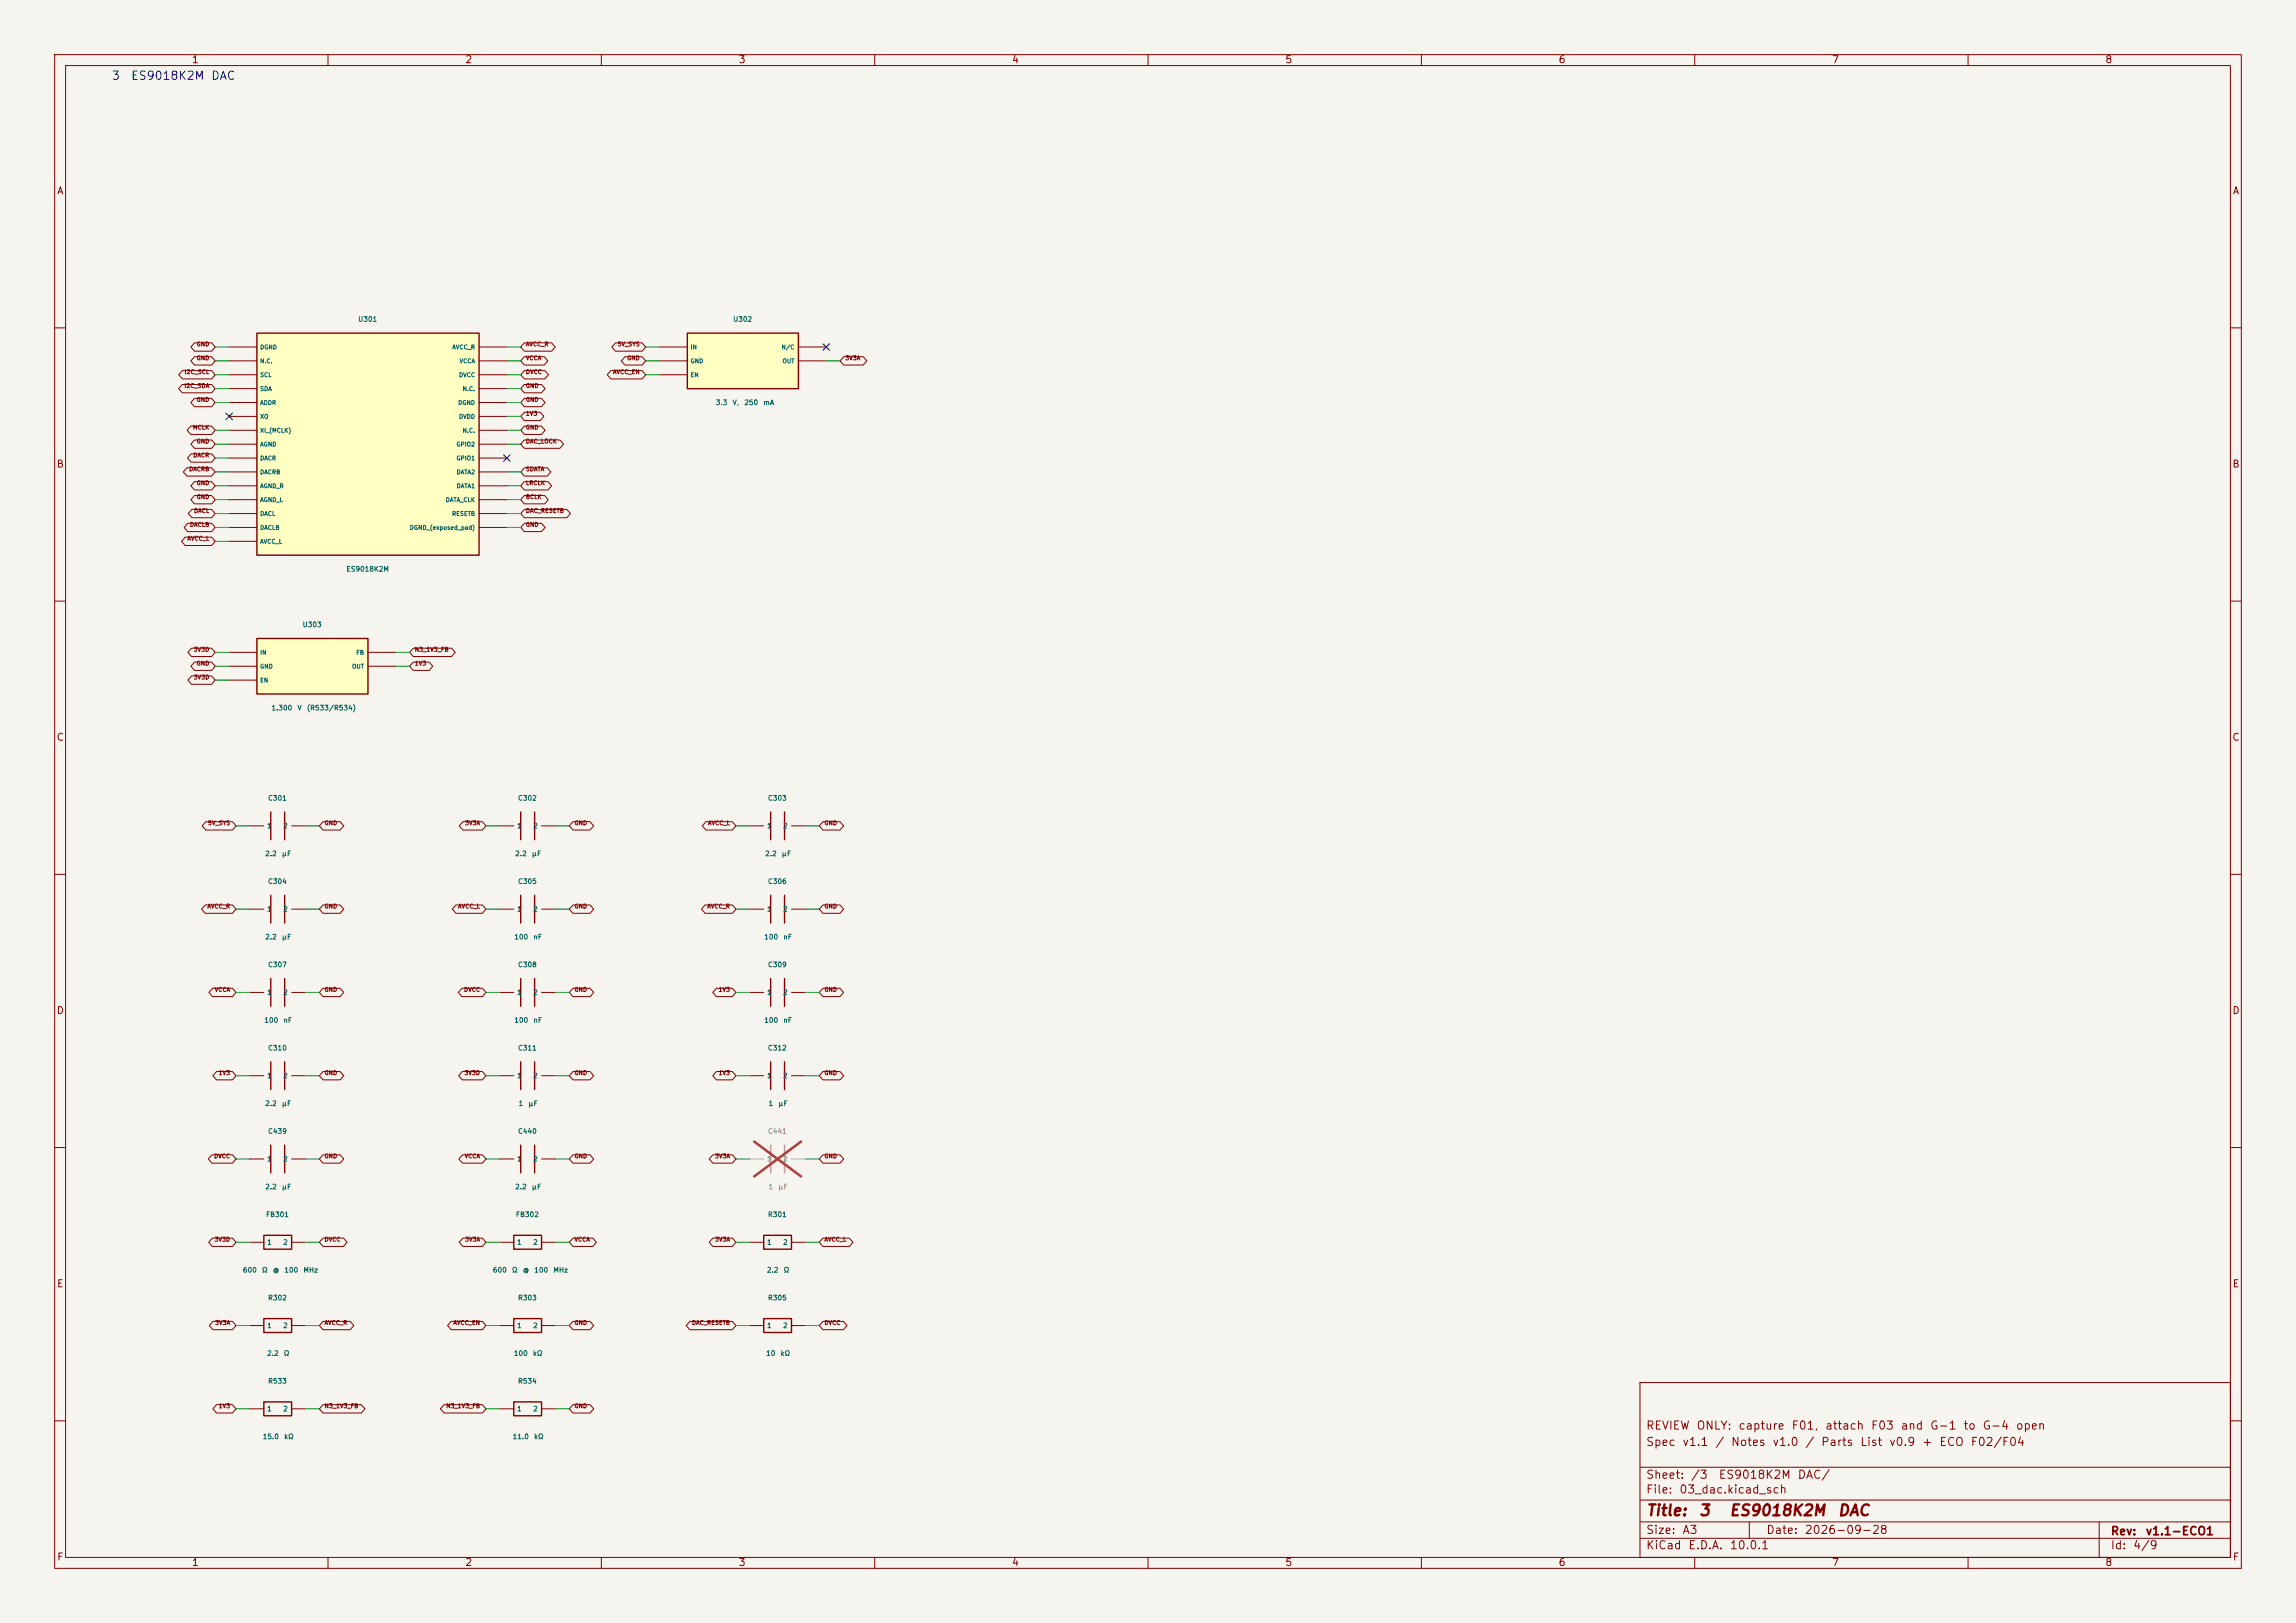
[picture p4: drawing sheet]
<svg xmlns="http://www.w3.org/2000/svg" width="420mm" height="297mm" viewBox="0 0 420 297" stroke-linecap="round" stroke-linejoin="round" font-family="sans-serif">
<defs><g id="words">
<g font-size="2" fill="#840000">
<text x="301" y="277.9">Title:</text>
<text x="310.6" y="277.9">3</text>
<text x="316.2" y="277.9">ES9018K2M</text>
<text x="336" y="277.9">DAC</text>
</g>
<g font-size="1.5" fill="#0000c2">
<text x="20.3" y="15">3</text>
<text x="23.9" y="15">ES9018K2M</text>
<text x="38.5" y="15">DAC</text>
</g>
<g font-size="1.5" fill="#840000">
<text x="301" y="262">REVIEW</text>
<text x="310.2" y="262">ONLY:</text>
<text x="317.9" y="262">capture</text>
<text x="327.6" y="262">F01,</text>
<text x="333.8" y="262">attach</text>
<text x="342.1" y="262">F03</text>
<text x="347.6" y="262">and</text>
<text x="352.9" y="262">G-1</text>
<text x="359" y="262">to</text>
<text x="362.5" y="262">G-4</text>
<text x="368.6" y="262">open</text>
<text x="301" y="265">Spec</text>
<text x="307.6" y="265">v1.1</text>
<text x="313.7" y="265">/</text>
<text x="316.5" y="265">Notes</text>
<text x="324.1" y="265">v1.0</text>
<text x="330.1" y="265">/</text>
<text x="333" y="265">Parts</text>
<text x="340.2" y="265">List</text>
<text x="345.5" y="265">v0.9</text>
<text x="351.5" y="265">+</text>
<text x="354.6" y="265">ECO</text>
<text x="360.4" y="265">F02/F04</text>
<text x="301" y="273.7">File:</text>
<text x="301" y="271">Sheet:</text>
<text x="307.1" y="273.7">03_dac.kicad_sch</text>
<text x="309.2" y="271">/3</text>
<text x="314.3" y="271">ES9018K2M</text>
<text x="328.7" y="271">DAC/</text>
<text x="301" y="281.1">Size:</text>
<text x="307.6" y="281.1">A3</text>
<text x="323" y="281.1">Date:</text>
<text x="330" y="281.1">2026-09-28</text>
<text x="386" y="281.3">Rev:</text>
<text x="392.4" y="281.3">v1.1-ECO1</text>
<text x="301" y="283.9">KiCad</text>
<text x="308.7" y="283.9">E.D.A.</text>
<text x="316.3" y="283.9">10.0.1</text>
<text x="386" y="283.9">Id:</text>
<text x="390.1" y="283.9">4/9</text>
</g>
<g font-size="1.3" fill="#840000">
<text x="35" y="11.9">1</text>
<text x="85" y="11.9">2</text>
<text x="135" y="11.9">3</text>
<text x="185" y="11.9">4</text>
<text x="235" y="11.9">5</text>
<text x="285" y="11.9">6</text>
<text x="335" y="11.9">7</text>
<text x="385" y="11.9">8</text>
<text x="10.3" y="35.9">A</text>
<text x="408.3" y="35.9">A</text>
<text x="10.3" y="85.9">B</text>
<text x="408.2" y="85.9">B</text>
<text x="10.3" y="135.9">C</text>
<text x="408.2" y="135.9">C</text>
<text x="10.3" y="185.9">D</text>
<text x="408.2" y="185.9">D</text>
<text x="10.3" y="235.9">E</text>
<text x="408.3" y="235.9">E</text>
<text x="10.3" y="285.9">F</text>
<text x="35" y="286.9">1</text>
<text x="85" y="286.9">2</text>
<text x="135" y="286.9">3</text>
<text x="185" y="286.9">4</text>
<text x="235" y="286.9">5</text>
<text x="285" y="286.9">6</text>
<text x="335" y="286.9">7</text>
<text x="385" y="286.9">8</text>
<text x="408.3" y="285.9">F</text>
</g>
<g font-size=".9" fill="#006464">
<text x="65.4" y="59.1">U301</text>
<text x="134" y="59.1">U302</text>
<text x="130.8" y="74.3">3.3</text>
<text x="133.9" y="74.3">V,</text>
<text x="136.1" y="74.3">250</text>
<text x="139.6" y="74.3">mA</text>
<text x="63.3" y="104.8">ES9018K2M</text>
<text x="55.3" y="115">U303</text>
<text x="49.6" y="130.2">1.300</text>
<text x="54.3" y="130.2">V</text>
<text x="56" y="130.2">(R533/R534)</text>
<text x="48.9" y="146.7">C301</text>
<text x="94.7" y="146.7">C302</text>
<text x="140.4" y="146.7">C303</text>
<text x="48.8" y="151.8">1</text>
<text x="51.7" y="151.8">2</text>
<text x="94.5" y="151.8">1</text>
<text x="97.4" y="151.8">2</text>
<text x="140.2" y="151.8">1</text>
<text x="143.1" y="151.8">2</text>
<text x="48.4" y="156.9">2.2</text>
<text x="48.9" y="162">C304</text>
<text x="51.5" y="156.9">µF</text>
<text x="94.1" y="156.9">2.2</text>
<text x="94.7" y="162">C305</text>
<text x="97.2" y="156.9">µF</text>
<text x="139.9" y="156.9">2.2</text>
<text x="140.4" y="162">C306</text>
<text x="142.9" y="156.9">µF</text>
<text x="48.8" y="167">1</text>
<text x="51.7" y="167">2</text>
<text x="94.5" y="167">1</text>
<text x="97.4" y="167">2</text>
<text x="140.2" y="167">1</text>
<text x="143.1" y="167">2</text>
<text x="48.4" y="172.1">2.2</text>
<text x="51.5" y="172.1">µF</text>
<text x="94" y="172.1">100</text>
<text x="97.5" y="172.1">nF</text>
<text x="139.7" y="172.1">100</text>
<text x="143.2" y="172.1">nF</text>
<text x="48.9" y="177.2">C307</text>
<text x="94.7" y="177.2">C308</text>
<text x="140.4" y="177.2">C309</text>
<text x="48.8" y="182.3">1</text>
<text x="51.7" y="182.3">2</text>
<text x="94.5" y="182.3">1</text>
<text x="97.4" y="182.3">2</text>
<text x="140.2" y="182.3">1</text>
<text x="143.1" y="182.3">2</text>
<text x="48.3" y="187.4">100</text>
<text x="51.8" y="187.4">nF</text>
<text x="94" y="187.4">100</text>
<text x="97.5" y="187.4">nF</text>
<text x="139.7" y="187.4">100</text>
<text x="143.2" y="187.4">nF</text>
<text x="48.8" y="197.5">1</text>
<text x="48.9" y="192.4">C310</text>
<text x="51.7" y="197.5">2</text>
<text x="94.5" y="197.5">1</text>
<text x="94.7" y="192.4">C311</text>
<text x="97.4" y="197.5">2</text>
<text x="140.2" y="197.5">1</text>
<text x="140.4" y="192.4">C312</text>
<text x="143.1" y="197.5">2</text>
<text x="48.4" y="202.6">2.2</text>
<text x="51.5" y="202.6">µF</text>
<text x="94.8" y="202.6">1</text>
<text x="96.6" y="202.6">µF</text>
<text x="140.5" y="202.6">1</text>
<text x="142.3" y="202.6">µF</text>
<text x="48.9" y="207.7">C439</text>
<text x="94.7" y="207.7">C440</text>
<text x="48.8" y="212.8">1</text>
<text x="51.7" y="212.8">2</text>
<text x="94.5" y="212.8">1</text>
<text x="97.4" y="212.8">2</text>
<text x="48.4" y="217.8">2.2</text>
<text x="51.5" y="217.8">µF</text>
<text x="94.1" y="217.8">2.2</text>
<text x="97.2" y="217.8">µF</text>
<text x="48.6" y="222.9">FB301</text>
<text x="94.3" y="222.9">FB302</text>
<text x="140.4" y="222.9">R301</text>
<text x="44.4" y="233.1">600</text>
<text x="47.8" y="233.1">Ω</text>
<text x="48.8" y="228">1</text>
<text x="49.8" y="233.1">@</text>
<text x="51.7" y="228">2</text>
<text x="51.9" y="233.1">100</text>
<text x="55.4" y="233.1">MHz</text>
<text x="90.1" y="233.1">600</text>
<text x="93.6" y="233.1">Ω</text>
<text x="94.5" y="228">1</text>
<text x="95.5" y="233.1">@</text>
<text x="97.4" y="228">2</text>
<text x="97.6" y="233.1">100</text>
<text x="101.1" y="233.1">MHz</text>
<text x="140.2" y="233.1">2.2</text>
<text x="140.2" y="228">1</text>
<text x="143.1" y="228">2</text>
<text x="143.3" y="233.1">Ω</text>
<text x="48.9" y="238.2">R302</text>
<text x="94.7" y="238.2">R303</text>
<text x="140.4" y="238.2">R305</text>
<text x="48.8" y="243.2">1</text>
<text x="51.7" y="243.2">2</text>
<text x="94.5" y="243.2">1</text>
<text x="97.4" y="243.2">2</text>
<text x="140.2" y="243.2">1</text>
<text x="143.1" y="243.2">2</text>
<text x="48.8" y="248.3">2.2</text>
<text x="51.8" y="248.3">Ω</text>
<text x="93.9" y="248.3">100</text>
<text x="97.4" y="248.3">kΩ</text>
<text x="140" y="248.3">10</text>
<text x="142.7" y="248.3">kΩ</text>
<text x="48.9" y="253.4">R533</text>
<text x="94.7" y="253.4">R534</text>
<text x="48" y="263.6">15.0</text>
<text x="48.8" y="258.5">1</text>
<text x="51.7" y="258.5">2</text>
<text x="51.9" y="263.6">kΩ</text>
<text x="93.7" y="263.6">11.0</text>
<text x="94.5" y="258.5">1</text>
<text x="97.4" y="258.5">2</text>
<text x="97.6" y="263.6">kΩ</text>
</g>
<g font-size=".9" fill="#939391">
<text x="140.4" y="207.7">C441</text>
<text x="140.2" y="212.8">1</text>
<text x="143.1" y="212.8">2</text>
<text x="140.5" y="217.8">1</text>
<text x="142.3" y="217.8">µF</text>
</g>
<g font-size=".8" fill="#840000">
<text x="35.9" y="63.6">GND</text>
<text x="96.1" y="63.6">AVCC_R</text>
<text x="112.9" y="63.6">5V_SYS</text>
<text x="33.6" y="71.2">I2C_SDA</text>
<text x="33.7" y="68.6">I2C_SCL</text>
<text x="35.9" y="66.1">GND</text>
<text x="96.1" y="68.6">DVCC</text>
<text x="96.1" y="66.1">VCCA</text>
<text x="96.1" y="71.2">GND</text>
<text x="112" y="68.6">AVCC_EN</text>
<text x="114.6" y="66.1">GND</text>
<text x="154.5" y="66.1">3V3A</text>
<text x="35.9" y="73.7">GND</text>
<text x="96.1" y="76.3">1V3</text>
<text x="96.1" y="73.7">GND</text>
<text x="35.2" y="78.8">MCLK</text>
<text x="35.3" y="83.9">DACR</text>
<text x="35.9" y="81.3">GND</text>
<text x="96.1" y="78.8">GND</text>
<text x="96.1" y="81.3">DAC_LOCK</text>
<text x="34.5" y="86.4">DACRB</text>
<text x="35.9" y="89">GND</text>
<text x="96.1" y="89">LRCLK</text>
<text x="96.1" y="86.4">SDATA</text>
<text x="35.4" y="94">DACL</text>
<text x="35.9" y="91.5">GND</text>
<text x="96.1" y="94">DAC_RESETB</text>
<text x="96.1" y="91.5">BCLK</text>
<text x="34.2" y="99.1">AVCC_L</text>
<text x="34.7" y="96.6">DACLB</text>
<text x="96.1" y="96.6">GND</text>
<text x="35.3" y="119.4">3V3D</text>
<text x="75.8" y="119.4">N3_1V3_FB</text>
<text x="35.3" y="124.5">3V3D</text>
<text x="35.9" y="122">GND</text>
<text x="75.8" y="122">1V3</text>
<text x="38" y="151.2">5V_SYS</text>
<text x="59.3" y="151.2">GND</text>
<text x="85" y="151.2">3V3A</text>
<text x="105" y="151.2">GND</text>
<text x="129.4" y="151.2">AVCC_L</text>
<text x="150.7" y="151.2">GND</text>
<text x="37.8" y="166.4">AVCC_R</text>
<text x="59.3" y="166.4">GND</text>
<text x="83.7" y="166.4">AVCC_L</text>
<text x="105" y="166.4">GND</text>
<text x="129.3" y="166.4">AVCC_R</text>
<text x="150.7" y="166.4">GND</text>
<text x="39.2" y="181.7">VCCA</text>
<text x="59.3" y="181.7">GND</text>
<text x="84.8" y="181.7">DVCC</text>
<text x="105" y="181.7">GND</text>
<text x="131.4" y="181.7">1V3</text>
<text x="150.7" y="181.7">GND</text>
<text x="39.9" y="196.9">1V3</text>
<text x="59.3" y="196.9">GND</text>
<text x="84.9" y="196.9">3V3D</text>
<text x="105" y="196.9">GND</text>
<text x="131.4" y="196.9">1V3</text>
<text x="150.7" y="196.9">GND</text>
<text x="39.1" y="212.1">DVCC</text>
<text x="59.3" y="212.1">GND</text>
<text x="84.9" y="212.1">VCCA</text>
<text x="105" y="212.1">GND</text>
<text x="130.7" y="212.1">3V3A</text>
<text x="150.7" y="212.1">GND</text>
<text x="39.2" y="227.4">3V3D</text>
<text x="59.3" y="227.4">DVCC</text>
<text x="85" y="227.4">3V3A</text>
<text x="105" y="227.4">VCCA</text>
<text x="130.7" y="227.4">3V3A</text>
<text x="150.7" y="227.4">AVCC_L</text>
<text x="39.3" y="242.6">3V3A</text>
<text x="59.3" y="242.6">AVCC_R</text>
<text x="82.8" y="242.6">AVCC_EN</text>
<text x="105" y="242.6">GND</text>
<text x="126.5" y="242.6">DAC_RESETB</text>
<text x="150.7" y="242.6">DVCC</text>
<text x="39.9" y="257.9">1V3</text>
<text x="59.3" y="257.9">N3_1V3_FB</text>
<text x="81.5" y="257.9">N3_1V3_FB</text>
<text x="105" y="257.9">GND</text>
</g>
<g font-size=".8" fill="#006464">
<text x="47.5" y="64.1">DGND</text>
<text x="82.6" y="64.1">AVCC_R</text>
<text x="126.2" y="64.1">IN</text>
<text x="142.9" y="64.1">N/C</text>
<text x="47.5" y="66.6">N.C.</text>
<text x="47.5" y="69.2">SCL</text>
<text x="47.5" y="71.7">SDA</text>
<text x="83.9" y="69.2">DVCC</text>
<text x="84" y="66.6">VCCA</text>
<text x="84.5" y="71.7">N.C.</text>
<text x="126.2" y="66.6">GND</text>
<text x="126.2" y="69.2">EN</text>
<text x="143.1" y="66.6">OUT</text>
<text x="47.5" y="74.3">ADDR</text>
<text x="47.5" y="76.8">XO</text>
<text x="83.7" y="74.3">DGND</text>
<text x="83.9" y="76.8">DVDD</text>
<text x="47.5" y="79.3">XI_(MCLK)</text>
<text x="47.5" y="81.9">AGND</text>
<text x="83.4" y="81.9">GPIO2</text>
<text x="84.5" y="79.3">N.C.</text>
<text x="47.5" y="84.4">DACR</text>
<text x="47.5" y="87">DACRB</text>
<text x="47.5" y="89.5">AGND_R</text>
<text x="83.4" y="84.4">GPIO1</text>
<text x="83.4" y="87">DATA2</text>
<text x="83.4" y="89.5">DATA1</text>
<text x="47.5" y="92">AGND_L</text>
<text x="47.5" y="94.6">DACL</text>
<text x="81.4" y="92">DATA_CLK</text>
<text x="82.6" y="94.6">RESETB</text>
<text x="47.5" y="97.1">DACLB</text>
<text x="47.5" y="99.7">AVCC_L</text>
<text x="74.9" y="97.1">DGND_(exposed_pad)</text>
<text x="47.5" y="120">IN</text>
<text x="65.1" y="120">FB</text>
<text x="47.5" y="122.5">GND</text>
<text x="47.5" y="125.1">EN</text>
<text x="64.3" y="122.5">OUT</text>
</g>
</g></defs>
<path d="M0 0h420v297h-420z" fill="#f5f4ef" stroke="#f5f4ef" stroke-width=".18"/>
<g fill="none" stroke="#840000" stroke-width=".18">
<path d="M10 10h400v277h-400zM12 12h396v273h-396zM60 10v2M110 10v2M160 10v2M210 10v2M260 10v2M310 10v2M360 10v2M10 60h2M408 60h2M10 110h2"/>
<path d="M408 110h2M10 160h2M408 160h2M10 210h2M408 210h2M137.2 242.6h2.5M144.8 242.6h2.5M300 253h108v32h-108zM10 260h2M300 278.5h108M300 274.5h108M300 268.5h108"/>
<path d="M320 278.5v3M384 278.5v6.5M408 260h2M60 285v2M110 285v2M160 285v2M210 285v2M260 285v2M300 281.5h108M310 285v2M360 285v2"/>
</g>
<path d="M139.7 241.3h5.1v2.5h-5.1z" fill="none" stroke="#840000" stroke-width=".25"/>
<path d="M125.7 61h20.3v10.1h-20.3z" fill="#ffffc2"/>
<path d="M125.7 61h20.3v10.1h-20.3z" fill="none" stroke="#840000" stroke-width=".25"/>
<path d="M120.6 63.5h5.1M120.6 66h5.1M120.6 68.6h5.1M146 63.5h5.1M146 66h5.1" fill="none" stroke="#840000" stroke-width=".18"/>
<path d="M47 61h40.6v40.6h-40.6z" fill="#ffffc2"/>
<path d="M47 61h40.6v40.6h-40.6zM49.5 148.6v5.1M52.1 148.6v5.1M49.5 163.8v5.1M49.5 179.1v5.1M52.1 163.8v5.1M52.1 179.1v5.1" fill="none" stroke="#840000" stroke-width=".25"/>
<g fill="none" stroke="#840000" stroke-width=".18">
<path d="M41.9 63.5h5.1M41.9 66h5.1M41.9 68.6h5.1M41.9 71.1h5.1M41.9 73.7h5.1M41.9 76.2h5.1M41.9 78.7h5.1M87.6 63.5h5.1M87.6 66h5.1M87.6 68.6h5.1M87.6 71.1h5.1M87.6 73.7h5.1"/>
<path d="M87.6 76.2h5.1M87.6 78.7h5.1M41.9 81.3h5.1M41.9 83.8h5.1M41.9 86.4h5.1M41.9 88.9h5.1M41.9 91.4h5.1M41.9 94h5.1M41.9 96.5h5.1M41.9 99.1h5.1M87.6 81.3h5.1M87.6 83.8h5.1"/>
<path d="M87.6 86.4h5.1M87.6 88.9h5.1M87.6 91.4h5.1M87.6 94h5.1M87.6 96.5h5.1M45.7 151.1h2.6M53.3 151.1h2.6M45.7 166.4h2.6M53.3 166.4h2.6M45.7 181.6h2.6M53.3 181.6h2.6"/>
</g>
<path d="M47 116.8h20.3v10.2h-20.3z" fill="#ffffc2"/>
<g fill="none" stroke="#840000" stroke-width=".25">
<path d="M47 116.8h20.3v10.2h-20.3zM95.2 148.6v5.1M97.8 148.6v5.1M141 148.6v5.1M143.5 148.6v5.1M95.2 163.8v5.1M95.2 179.1v5.1M97.8 163.8v5.1M97.8 179.1v5.1M141 163.8v5.1M141 179.1v5.1M143.5 163.8v5.1"/>
<path d="M143.5 179.1v5.1M49.5 194.3v5.1M52.1 194.3v5.1M95.2 194.3v5.1M97.8 194.3v5.1M141 194.3v5.1M143.5 194.3v5.1M49.5 209.6v5M52.1 209.6v5M95.2 209.6v5M97.8 209.6v5M48.3 226.1h5v2.5h-5z"/>
<path d="M94 226.1h5.1v2.5h-5.1zM139.7 226.1h5.1v2.5h-5.1zM48.3 256.5h5v2.6h-5zM48.3 241.3h5v2.5h-5zM94 256.5h5.1v2.6h-5.1zM94 241.3h5.1v2.5h-5.1z"/>
</g>
<g fill="none" stroke="#840000" stroke-width=".18">
<path d="M33.3 70.4h5.4l.7 .7-.7 .8h-5.4l-.6-.8zM33.4 67.8h5.3l.7 .8-.7 .7h-5.3l-.7-.7zM34.9 78h3.8l.7 .7-.7 .8h-3.8l-.7-.8zM35.6 62.7h3.1l.7 .8-.7 .8h-3.1l-.7-.8zM35.6 65.3h3.1l.7 .7-.7 .8h-3.1l-.7-.8zM35.6 72.9h3.1l.7 .8-.7 .7h-3.1l-.7-.7zM95.9 67.8h3.8l.6 .8-.6 .7h-3.8l-.7-.7zM95.9 65.3h3.6l.7 .7-.7 .8h-3.6l-.7-.8zM95.9 62.7h5l.7 .8-.7 .8h-5l-.7-.8zM95.9 78h3.1l.7 .7-.7 .8h-3.1l-.7-.8zM95.9 75.4h2.9l.7 .8-.7 .8h-2.9l-.7-.8zM95.9 72.9h3.1l.7 .8-.7 .7h-3.1l-.7-.7z"/>
<path d="M95.9 70.4h3.1l.7 .7-.7 .8h-3.1l-.7-.8zM111.7 67.8h5.7l.7 .8-.7 .7h-5.7l-.6-.7zM112.6 62.7h4.8l.7 .8-.7 .8h-4.8l-.7-.8zM114.3 65.3h3.1l.7 .7-.7 .8h-3.1l-.6-.8zM154.3 65.3h3.6l.7 .7-.7 .8h-3.6l-.6-.8zM33.9 98.3h4.8l.7 .8-.7 .7h-4.8l-.7-.7zM34.2 85.6h4.5l.7 .8-.7 .7h-4.5l-.7-.7zM34.3 95.8h4.4l.7 .7-.7 .8h-4.4l-.6-.8zM35 83.1h3.7l.7 .7-.7 .8h-3.7l-.7-.8zM35.1 93.2h3.6l.7 .8-.7 .7h-3.6l-.7-.7zM35.6 80.5h3.1l.7 .8-.7 .7h-3.1l-.7-.7zM35.6 90.7h3.1l.7 .7-.7 .8h-3.1l-.7-.8z"/>
<path d="M35.6 88.1h3.1l.7 .8-.7 .8h-3.1l-.7-.8zM95.9 88.1h4.3l.7 .8-.7 .8h-4.3l-.7-.8zM95.9 85.6h4.2l.7 .8-.7 .7h-4.2l-.7-.7zM95.9 95.8h3.1l.7 .7-.7 .8h-3.1l-.7-.8zM95.9 93.2h7.8l.7 .8-.7 .7h-7.8l-.7-.7zM95.9 80.5h6.5l.7 .8-.7 .7h-6.5l-.7-.7zM95.9 90.7h3.7l.7 .7-.7 .8h-3.7l-.7-.8zM35 118.6h3.7l.7 .8-.7 .7h-3.7l-.6-.7zM41.9 119.4h5.1M67.3 119.4h5.1M75.6 118.6h7l.7 .8-.7 .7h-7l-.7-.7zM35 123.7h3.7l.7 .8-.7 .7h-3.7l-.6-.7z"/>
<path d="M35.6 121.2h3.1l.7 .7-.7 .8h-3.1l-.7-.8zM41.9 121.9h5.1M41.9 124.5h5.1M67.3 121.9h5.1M75.6 121.2h2.9l.7 .7-.7 .8h-2.9l-.7-.8zM37.6 150.4h4.9l.7 .7-.7 .8h-4.9l-.6-.8zM59.1 150.4h3.1l.7 .7-.7 .8h-3.1l-.7-.8zM84.7 150.4h3.5l.7 .7-.7 .8h-3.5l-.7-.8zM91.4 151.1h2.6M99.1 151.1h2.5M104.8 150.4h3.1l.7 .7-.7 .8h-3.1l-.7-.8zM129.1 150.4h4.9l.6 .7-.6 .8h-4.9l-.6-.8z"/>
<path d="M137.2 151.1h2.5M144.8 151.1h2.5M150.5 150.4h3.1l.7 .7-.7 .8h-3.1l-.6-.8zM37.5 165.6h5l.7 .8-.7 .7h-5l-.6-.7zM59.1 165.6h3.1l.7 .8-.7 .7h-3.1l-.7-.7zM83.4 165.6h4.8l.7 .8-.7 .7h-4.8l-.7-.7zM91.4 166.4h2.6M99.1 166.4h2.5M104.8 165.6h3.1l.7 .8-.7 .7h-3.1l-.7-.7zM129 165.6h5l.6 .8-.6 .7h-5l-.7-.7zM137.2 166.4h2.5M144.8 166.4h2.5"/>
<path d="M150.5 165.6h3.1l.7 .8-.7 .7h-3.1l-.6-.7zM38.9 180.8h3.6l.7 .8-.7 .8h-3.6l-.7-.8zM39.6 196.1h2.9l.7 .8-.7 .7h-2.9l-.7-.7zM45.7 196.9h2.6M53.3 196.9h2.6M59.1 180.8h3.1l.7 .8-.7 .8h-3.1l-.7-.8zM59.1 196.1h3.1l.7 .8-.7 .7h-3.1l-.7-.7zM84.5 180.8h3.7l.7 .8-.7 .8h-3.7l-.7-.8zM84.6 196.1h3.6l.7 .8-.7 .7h-3.6l-.7-.7zM91.4 181.6h2.6M91.4 196.9h2.6M99.1 181.6h2.5"/>
<path d="M99.1 196.9h2.5M104.8 180.8h3.1l.7 .8-.7 .8h-3.1l-.7-.8zM104.8 196.1h3.1l.7 .8-.7 .7h-3.1l-.7-.7zM131 180.8h3l.6 .8-.6 .8h-3l-.6-.8zM131 196.1h3l.6 .8-.6 .7h-3l-.6-.7zM137.2 181.6h2.5M137.2 196.9h2.5M144.8 181.6h2.5M144.8 196.9h2.5M150.5 180.8h3.1l.7 .8-.7 .8h-3.1l-.6-.8zM150.5 196.1h3.1l.7 .8-.7 .7h-3.1l-.6-.7zM38.8 211.3h3.7l.7 .8-.7 .8h-3.7l-.7-.8z"/>
<path d="M45.7 212.1h2.6M53.3 212.1h2.6M59.1 211.3h3.1l.7 .8-.7 .8h-3.1l-.7-.8zM84.6 211.3h3.6l.7 .8-.7 .8h-3.6l-.7-.8zM91.4 212.1h2.6M99.1 212.1h2.5M104.8 211.3h3.1l.7 .8-.7 .8h-3.1l-.7-.8zM130.4 211.3h3.6l.6 .8-.6 .8h-3.6l-.7-.8zM150.5 211.3h3.1l.7 .8-.7 .8h-3.1l-.6-.8zM38.8 226.6h3.7l.7 .7-.7 .8h-3.7l-.6-.8zM45.7 227.3h2.6M53.3 227.3h2.6"/>
<path d="M59.1 226.6h3.7l.7 .7-.7 .8h-3.7l-.7-.8zM84.7 226.6h3.5l.7 .7-.7 .8h-3.5l-.7-.8zM91.4 227.3h2.6M99.1 227.3h2.5M104.8 226.6h3.6l.7 .7-.7 .8h-3.6l-.7-.8zM130.4 226.6h3.6l.6 .7-.6 .8h-3.6l-.7-.8zM137.2 227.3h2.5M144.8 227.3h2.5M150.5 226.6h4.9l.6 .7-.6 .8h-4.9l-.6-.8zM39 241.8h3.5l.7 .8-.7 .7h-3.5l-.7-.7zM39.6 257h2.9l.7 .8-.7 .8h-2.9l-.7-.8zM45.7 257.8h2.6"/>
<path d="M45.7 242.6h2.6M53.3 257.8h2.6M53.3 242.6h2.6M59.1 241.8h5l.6 .8-.6 .7h-5l-.7-.7zM59.1 257h7l.7 .8-.7 .8h-7l-.7-.8zM81.2 257h7l.7 .8-.7 .8h-7l-.6-.8zM82.5 241.8h5.7l.7 .8-.7 .7h-5.7l-.6-.7zM91.4 257.8h2.6M91.4 242.6h2.6M99.1 257.8h2.5M99.1 242.6h2.5M104.8 241.8h3.1l.7 .8-.7 .7h-3.1l-.7-.7z"/>
<path d="M104.8 257h3.1l.7 .8-.7 .8h-3.1l-.7-.8zM126.2 241.8h7.8l.6 .8-.6 .7h-7.8l-.7-.7zM150.5 241.8h3.8l.6 .8-.6 .7h-3.8l-.6-.7z"/>
</g>
<path d="M141 209.6v5M143.5 209.6v5" fill="none" stroke="#9c9b98" stroke-width=".25"/>
<path d="M137.2 212.1h2.5M144.8 212.1h2.5" fill="none" stroke="#9c9b98" stroke-width=".18"/>
<path d="M137.9 208.9l8.6 6.4M146.5 208.9l-8.6 6.4" fill="none" stroke="#e12e31" stroke-width=".46"/>
<g fill="none" stroke="#009600" stroke-width=".18">
<path d="M39.4 63.5h2.5M39.4 78.7h2.5M39.4 73.7h2.5M39.4 66h2.5M39.4 68.6h2.5M39.4 71.1h2.5M92.7 63.5h2.5M92.7 78.7h2.5M92.7 73.7h2.5M92.7 66h2.5M92.7 68.6h2.5M92.7 71.1h2.5"/>
<path d="M92.7 76.2h2.5M118.1 63.5h2.5M118.1 66h2.5M118.1 68.6h2.5M151.1 66h2.6M39.4 83.8h2.5M39.4 86.4h2.5M39.4 81.3h2.5M39.4 96.5h2.5M39.4 99.1h2.5M39.4 88.9h2.5M39.4 91.4h2.5"/>
<path d="M39.4 94h2.5M92.7 86.4h2.5M92.7 81.3h2.5M92.7 96.5h2.5M92.7 88.9h2.5M92.7 91.4h2.5M92.7 94h2.5M39.4 119.4h2.5M72.4 119.4h2.5M39.4 121.9h2.5M39.4 124.5h2.5M72.4 121.9h2.5"/>
<path d="M43.2 151.1h2.5M55.9 151.1h2.5M88.9 151.1h2.5M101.6 151.1h2.5M134.6 151.1h2.6M147.3 151.1h2.6M43.2 166.4h2.5M55.9 166.4h2.5M88.9 166.4h2.5M101.6 166.4h2.5M134.6 166.4h2.6M147.3 166.4h2.6"/>
<path d="M43.2 196.9h2.5M43.2 181.6h2.5M55.9 196.9h2.5M55.9 181.6h2.5M88.9 196.9h2.5M88.9 181.6h2.5M101.6 196.9h2.5M101.6 181.6h2.5M134.6 196.9h2.6M134.6 181.6h2.6M147.3 196.9h2.6M147.3 181.6h2.6"/>
<path d="M43.2 212.1h2.5M55.9 212.1h2.5M88.9 212.1h2.5M101.6 212.1h2.5M134.6 212.1h2.6M147.3 212.1h2.6M43.2 227.3h2.5M55.9 227.3h2.5M88.9 227.3h2.5M101.6 227.3h2.5M134.6 227.3h2.6M147.3 227.3h2.6"/>
<path d="M43.2 257.8h2.5M43.2 242.6h2.5M55.9 257.8h2.5M55.9 242.6h2.5M88.9 257.8h2.5M88.9 242.6h2.5M101.6 257.8h2.5M101.6 242.6h2.5M134.6 242.6h2.6M147.3 242.6h2.6"/>
</g>
<path d="M41.3 75.6l1.2 1.2M42.5 75.6l-1.2 1.2M150.5 62.9l1.2 1.2M151.7 62.9l-1.2 1.2M92.1 83.2l1.2 1.2M93.3 83.2l-1.2 1.2" fill="none" stroke="#000084" stroke-width=".18"/>
<use href="#words"/>
</svg>
